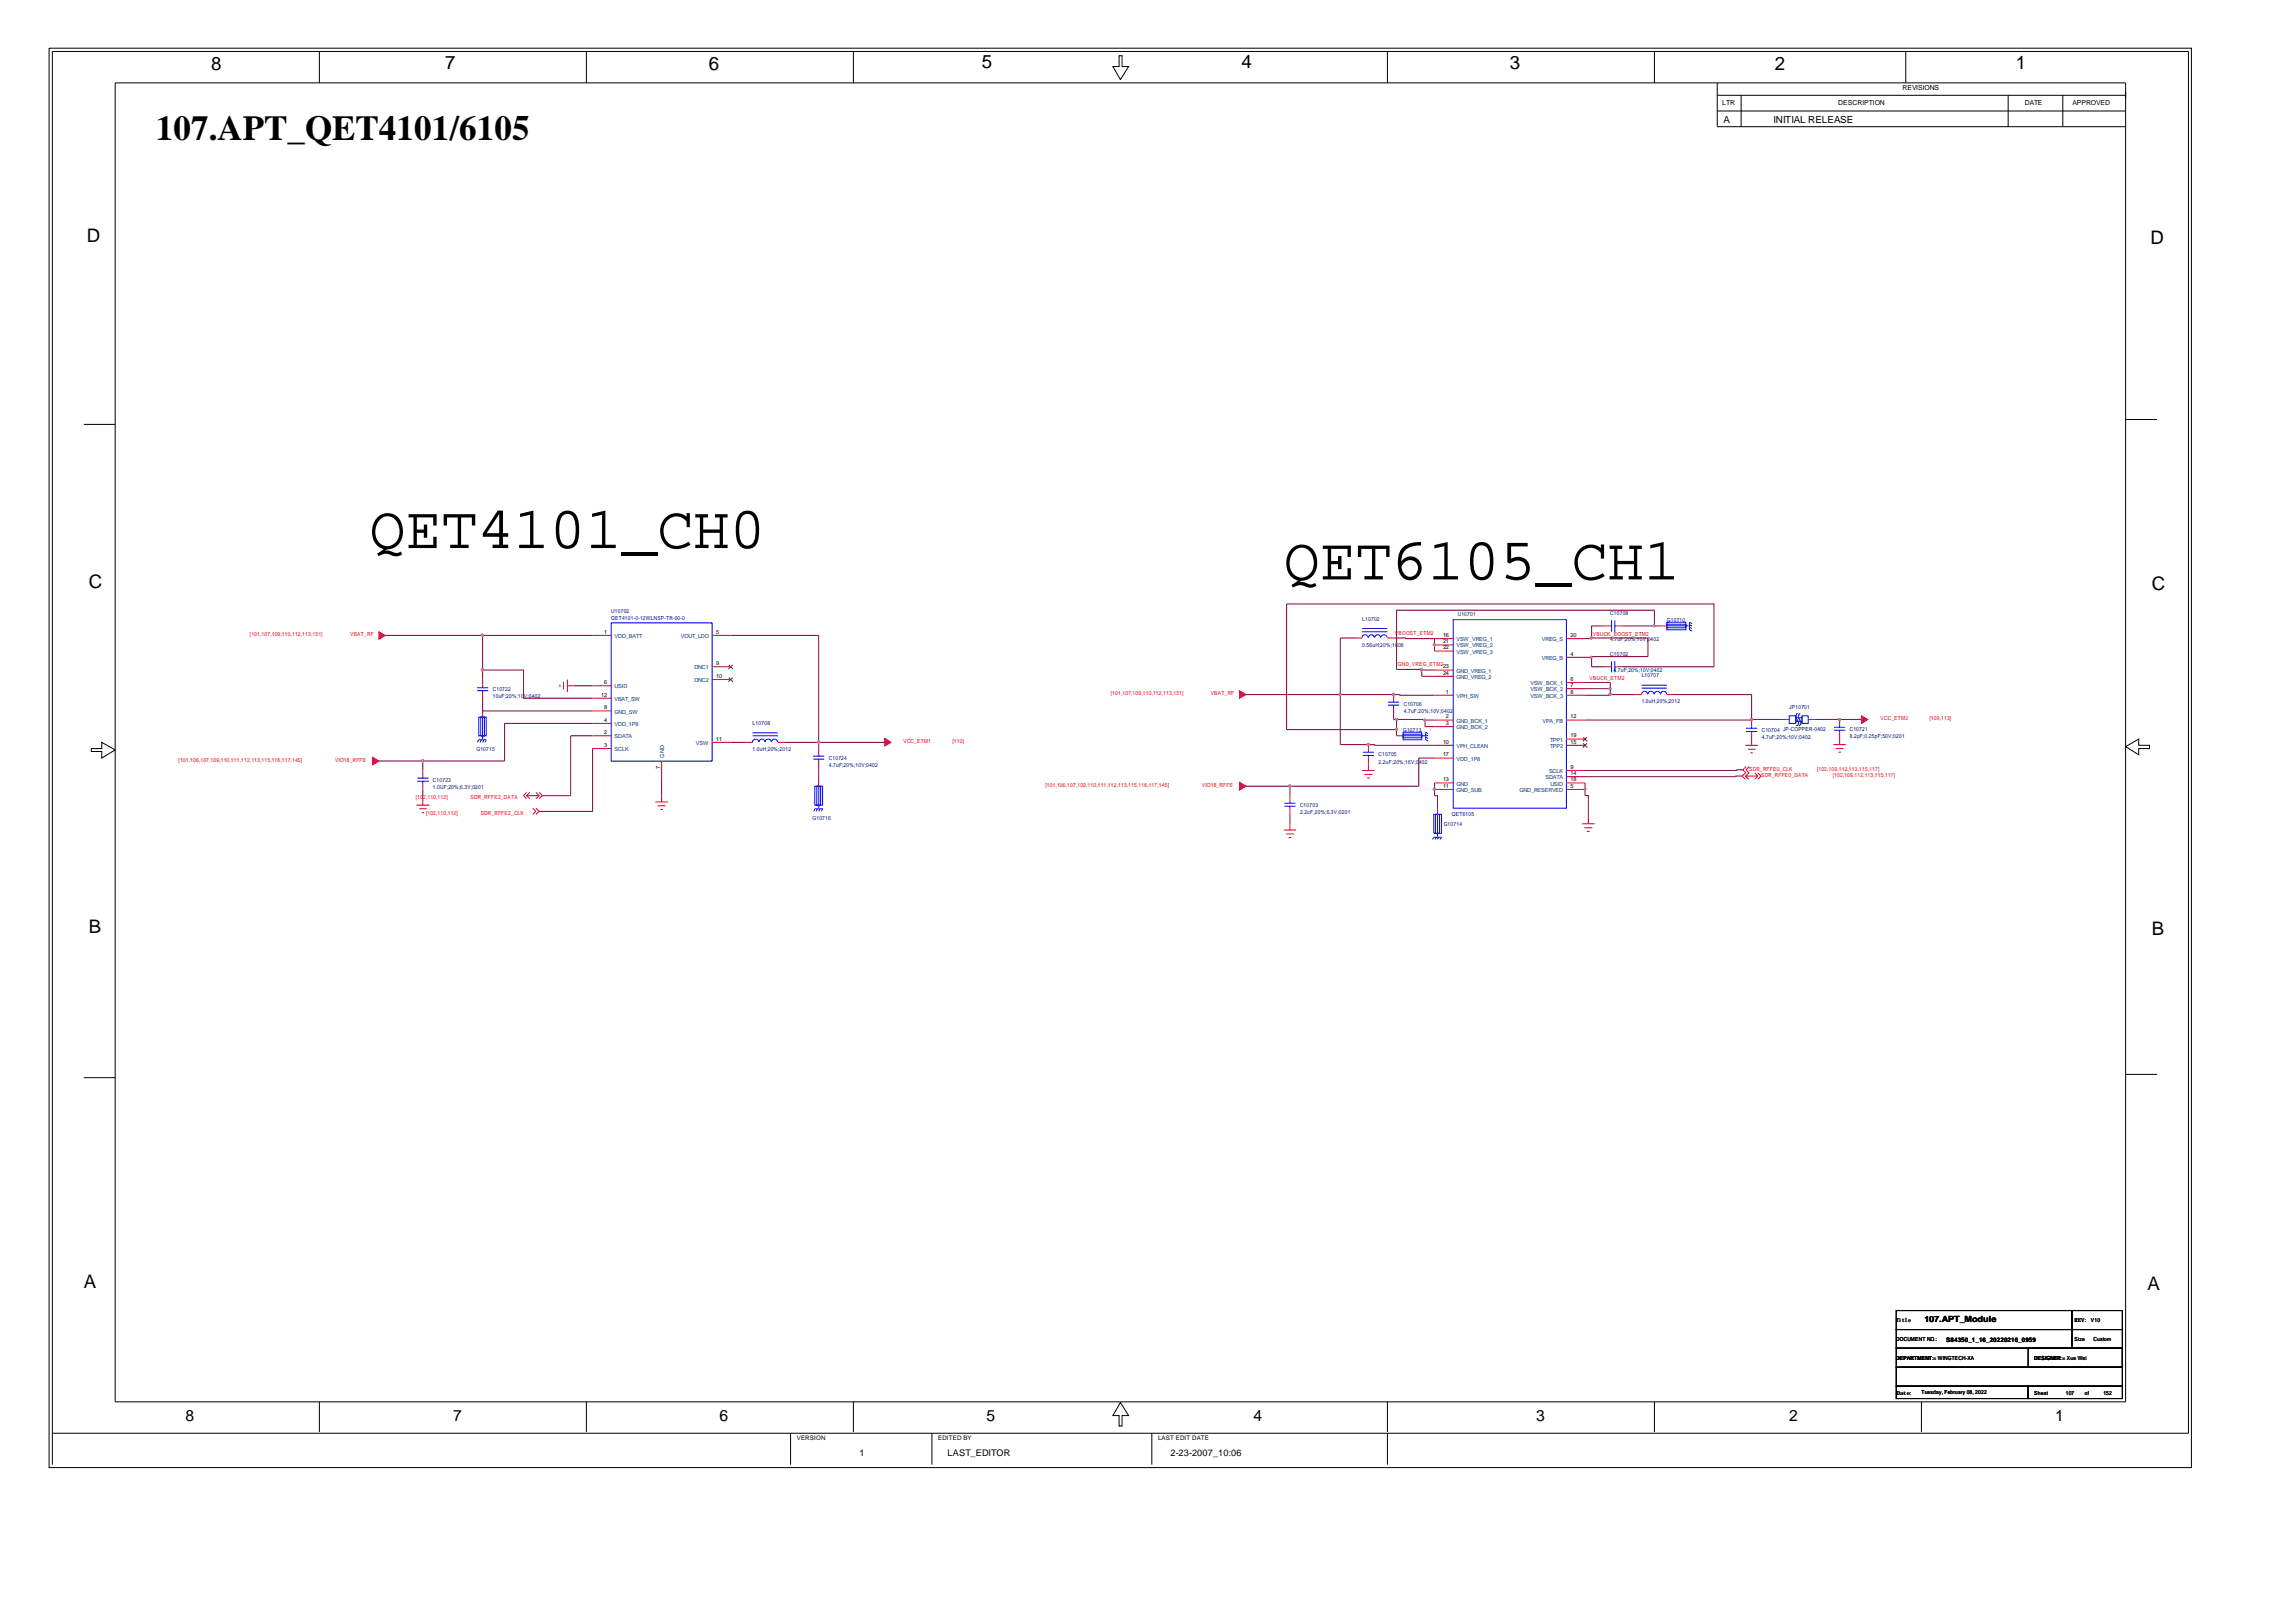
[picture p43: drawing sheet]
<svg xmlns="http://www.w3.org/2000/svg" width="297mm" height="210mm" viewBox="0 0 297 210" stroke-linecap="round" stroke-linejoin="round" font-family="sans-serif">
<defs><g id="words">
<g font-size="7.8">
<text x="47.8" y="70.9">QET4101_CH0</text>
<text x="166.1" y="75">QET6105_CH1</text>
</g>
<text font-size="4.5" x="20.2" y="18.1">107.APT_QET4101/6105</text>
<g font-size="2.4">
<text x="27.3" y="9.1">8</text>
<text x="57.6" y="9">7</text>
<text x="91.7" y="9.1">6</text>
<text x="127" y="8.9">5</text>
<text x="160.6" y="8.9">4</text>
<text x="195.3" y="9">3</text>
<text x="229.6" y="9.1">2</text>
<text x="260.8" y="9">1</text>
<text x="11.2" y="31.3">D</text>
<text x="278.2" y="31.6">D</text>
<text x="11.5" y="76">C</text>
<text x="278.4" y="76.3">C</text>
<text x="11.5" y="120.7">B</text>
<text x="278.4" y="121">B</text>
<text x="10.8" y="166.7">A</text>
<text x="277.8" y="166.9">A</text>
</g>
<g font-size="2">
<text x="24" y="183.9">8</text>
<text x="58.6" y="183.9">7</text>
<text x="93.1" y="183.9">6</text>
<text x="127.6" y="183.9">5</text>
<text x="162.2" y="183.9">4</text>
<text x="198.8" y="183.9">3</text>
<text x="231.5" y="183.9">2</text>
<text x="265.9" y="183.9">1</text>
</g>
<g font-size="1.3">
<text x="223" y="16">A</text>
<text x="229.4" y="16">INITIAL RELEASE</text>
</g>
<g font-size="1.2">
<text x="111.2" y="188.4">1</text>
<text x="122.6" y="188.4">LAST_EDITOR</text>
<text x="151.4" y="188.4">2-23-2007_10:06</text>
</g>
<text font-size="1.1" x="249" y="171">107.APT_Module</text>
<g font-size=".9">
<text x="246.1" y="11.6">REVISIONS</text>
<text x="222.8" y="13.6">LTR</text>
<text x="237.8" y="13.6">DESCRIPTION</text>
<text x="262" y="13.6">DATE</text>
<text x="268.1" y="13.6">APPROVED</text>
</g>
<g font-size=".8">
<text x="251.8" y="173.6">S84350_1_16_20220216_0959</text>
<text x="103.1" y="186.4">VERSION</text>
<text x="121.4" y="186.4">EDITED BY</text>
<text x="149.8" y="186.4">LAST EDIT DATE</text>
</g>
<g font-size=".7" fill="#f00">
<text x="32.3" y="82.3">[101,107,109,110,112,113,151]</text>
<text x="45.3" y="82.3">VBAT_RF</text>
<text x="180.5" y="82.2">VBOOST_ETM2</text>
<text x="206.1" y="82.3">VBUCK_BOOST_ETM2</text>
<text x="143.7" y="89.9">[101,107,109,110,112,113,151]</text>
<text x="156.6" y="89.9">VBAT_RF</text>
<text x="180.8" y="86.2">GND_VREG_ETM2</text>
<text x="205.7" y="87.9">VBUCK_ETM2</text>
<text x="243.3" y="93.2">VCC_ETM2</text>
<text x="249.6" y="93.2">[109,113]</text>
<text x="23.1" y="98.7">[101,106,107,109,110,111,112,113,115,116,117,145]</text>
<text x="43.3" y="98.7">VIO18_RFFE</text>
<text x="116.9" y="96.1">VCC_ETM1</text>
<text x="123.2" y="96.1">[110]</text>
<text x="135.3" y="101.9">[101,106,107,109,110,111,112,113,115,116,117,145]</text>
<text x="155.5" y="101.9">VIO18_RFFE</text>
<text x="226.3" y="99.8">SDR_RFFE0_CLK</text>
<text x="227.8" y="100.5">SDR_RFFE0_DATA</text>
<text x="235.1" y="99.8">[102,109,112,113,115,117]</text>
<text x="237.1" y="100.5">[102,109,112,113,115,117]</text>
<text x="53.8" y="103.4">[102,110,112]</text>
<text x="55.1" y="105.5">[102,110,112]</text>
<text x="60.9" y="103.4">SDR_RFFE2_DATA</text>
<text x="62.2" y="105.5">SDR_RFFE2_CLK</text>
</g>
<g font-size=".7">
<text x="78.1" y="82">1</text>
<text x="92.7" y="82">5</text>
<text x="186.7" y="82.4">16</text>
<text x="186.7" y="83.2">21</text>
<text x="203.2" y="82.4">20</text>
<text x="78.1" y="88.5">6</text>
<text x="92.7" y="86.1">9</text>
<text x="92.7" y="87.7">10</text>
<text x="186.7" y="84">22</text>
<text x="186.7" y="86.5">23</text>
<text x="186.7" y="87.3">24</text>
<text x="187.1" y="89.8">1</text>
<text x="203.2" y="84.9">4</text>
<text x="203.2" y="88.1">6</text>
<text x="203.2" y="88.9">7</text>
<text x="203.2" y="89.8">8</text>
<text x="77.8" y="90.1">12</text>
<text x="78.1" y="95">2</text>
<text x="78.1" y="93.4">4</text>
<text x="78.1" y="91.8">8</text>
<text x="92.7" y="95.9">11</text>
<text x="187.1" y="93">2</text>
<text x="187.1" y="93.8">3</text>
<text x="203.2" y="93">12</text>
<text x="203.2" y="95.4">19</text>
<text x="78.1" y="96.7">3</text>
<text x="85.4" y="99.5" transform="rotate(-90 85.4 99.5)">7</text>
<text x="186.7" y="96.2">10</text>
<text x="186.7" y="102">11</text>
<text x="186.7" y="101.1">13</text>
<text x="186.7" y="97.9">17</text>
<text x="203.2" y="102">5</text>
<text x="203.2" y="99.5">9</text>
<text x="203.2" y="100.3">14</text>
<text x="203.2" y="96.2">15</text>
<text x="203.2" y="101.1">18</text>
<text x="245.3" y="173.5">DOCUMENT NO.:</text>
<text x="245.3" y="171.1">Title</text>
<text x="268.4" y="173.5">Size</text>
<text x="268.4" y="171.1">REV: V10</text>
<text x="270.8" y="173.5">Custom</text>
<text x="245.3" y="176">DEPARTMENT</text>
<text x="245.3" y="176">DEPARTMENT:= WINGTECH-XA</text>
<text x="263.2" y="176">DESIGNER</text>
<text x="263.2" y="176">DESIGNER:= Xue Wei</text>
<text x="245.4" y="180.5">Date:</text>
<text x="248.6" y="180.4">Tuesday, February 08, 2022</text>
<text x="263.2" y="180.5">Sheet</text>
<text x="267.3" y="180.5">107</text>
<text x="269.7" y="180.5">of</text>
<text x="272.1" y="180.5">152</text>
</g>
<g font-size=".7" fill="#000080">
<text x="79.1" y="79.3">U10702</text>
<text x="79.1" y="80.3">QET4101-0-12WLNSP-TR-00-0</text>
<text x="176.2" y="80.4">L10702</text>
<text x="176.2" y="83.7">0.56uH;20%;1608</text>
<text x="188.6" y="79.7">U10701</text>
<text x="208.3" y="79.6">C10708</text>
<text x="208.3" y="82.9">4.7uF;20%;10V;0402</text>
<text x="215.6" y="80.4">G10710</text>
<text x="63.8" y="89.4">C10722</text>
<text x="208.3" y="84.9">C10702</text>
<text x="208.7" y="86.9">4.7uF;20%;10V;0402</text>
<text x="212.4" y="87.6">L10707</text>
<text x="63.8" y="90.4">10uF;20%;10V;0402</text>
<text x="97.4" y="93.8">L10708</text>
<text x="181.5" y="94.7">G10713</text>
<text x="181.6" y="91.3">C10706</text>
<text x="181.6" y="92.3">4.7uF;20%;10V;0402</text>
<text x="212.4" y="91">1.0uH;20%;2012</text>
<text x="227.9" y="94.7">C10704 JP-COPPER-0402</text>
<text x="227.9" y="95.6">4.7uF;20%;10V;0402</text>
<text x="231.5" y="91.7">JP10701</text>
<text x="239.3" y="94.6">C10721</text>
<text x="239.3" y="95.6">8.2pF;0.25pF;50V;0201</text>
<text x="56" y="101.1">C10723</text>
<text x="61.6" y="97.2">G10715</text>
<text x="97.4" y="97.2">1.0uH;20%;2012</text>
<text x="107.2" y="98.3">C10724</text>
<text x="107.2" y="99.3">4.7uF;20%;10V;0402</text>
<text x="178.4" y="97.8">C10705</text>
<text x="178.4" y="98.8">2.2uF;20%;16V;0402</text>
<text x="56" y="102.1">1.0UF;20%;6.3V;0201</text>
<text x="105.1" y="106.1">G10716</text>
<text x="168.2" y="104.4">C10703</text>
<text x="168.2" y="105.4">2.2uF;20%;6.3V;0201</text>
<text x="186.8" y="106.9">G10714</text>
<text x="187.8" y="105.6">QET6105</text>
</g>
<g font-size=".7" fill="#004080">
<text x="79.5" y="82.6">VDD_BATT</text>
<text x="88.1" y="82.6">VOUT_LDO</text>
<text x="188.4" y="83">VSW_VREG_1</text>
<text x="188.4" y="83.8">VSW_VREG_2</text>
<text x="199.5" y="83">VREG_S</text>
<text x="79.5" y="89.1">USID</text>
<text x="89.8" y="86.6">DNC1</text>
<text x="89.8" y="88.3">DNC2</text>
<text x="188.4" y="84.6">VSW_VREG_3</text>
<text x="188.4" y="87.1">GND_VREG_1</text>
<text x="188.4" y="87.9">GND_VREG_2</text>
<text x="198" y="88.7">VSW_BCK_1</text>
<text x="198" y="89.5">VSW_BCK_2</text>
<text x="199.5" y="85.4">VREG_B</text>
<text x="79.5" y="95.6">SDATA</text>
<text x="79.5" y="94">VDD_1P8</text>
<text x="79.5" y="92.3">GND_SW</text>
<text x="79.5" y="90.7">VBAT_SW</text>
<text x="188.4" y="90.3">VPH_SW</text>
<text x="188.4" y="93.5">GND_BCK_1</text>
<text x="188.4" y="94.4">GND_BCK_2</text>
<text x="198" y="90.3">VSW_BCK_3</text>
<text x="199.6" y="93.5">VPA_FB</text>
<text x="200.5" y="96">TPP1</text>
<text x="79.5" y="97.2">SCLK</text>
<text x="85.9" y="98.1" transform="rotate(-90 85.9 98.1)">GND</text>
<text x="90" y="96.4">VSW</text>
<text x="188.4" y="96.8">VPH_CLEAN</text>
<text x="188.4" y="101.7">GND</text>
<text x="188.4" y="98.4">VDD_1P8</text>
<text x="199.9" y="100.9">SDATA</text>
<text x="200.4" y="100">SCLK</text>
<text x="200.5" y="96.8">TPP2</text>
<text x="200.6" y="101.7">USID</text>
<text x="188.4" y="102.5">GND_SUB</text>
<text x="196.6" y="102.5">GND_RESERVED</text>
</g>
</g></defs>
<g fill="none" stroke="#000" stroke-width=".13">
<path d="M6.3 6.2h277.2v183.7h-277.2zM14.9 10.7h260.1v170.7h-260.1zM41.3 6.7v4M75.9 6.7v4M110.4 6.7v4M144.8 7.2h.4v1.4h.8l-1.1 1.7-.9-1.7h.8zM179.5 6.7v4M214 6.7v4M222.2 10.7v5.7h52.8M222.2 14.4h52.8M222.2 12.3h52.8M225.3 12.3v4.1"/>
<path d="M246.5 6.7v4M259.8 12.3v4.1M266.9 12.3v4.1M10.8 54.9h4.1M275 54.3h4.1M11.8 96.9h1.4v-.8l1.7 .9-1.7 1.1v-.8h-1.4zM275 96.6l1.7-1v.8h1.4v.5h-1.4v.8zM10.8 139.5h4.1M275 139h4.1M245.3 169.6h22.8v2.5h-22.8zM245.3 172.1h22.8v2.4h-22.8zM245.3 179.4h17.1v1.6h-17.1z"/>
<path d="M245.3 176.9h29.3v2.5h-29.3zM245.3 174.5h29.3v2.4h-29.3zM262.4 179.4h12.2v1.6h-12.2zM262.4 174.5h12.2v2.4h-12.2zM268.1 169.6h6.5v2.5h-6.5zM268.1 172.1h6.5v2.4h-6.5zM6.8 185.5h276.3v-178.8h-276.3v182.8M41.3 181.4v3.9M75.9 181.4v3.9M102.3 185.5v4M110.4 181.4v3.9M120.6 185.5v4"/>
<path d="M144.9 181.5l1.1 1.7h-.8v1.3h-.4v-1.3h-.8zM149 185.5v4M179.5 181.4v3.9M179.5 185.5v4M214 181.4v3.9M248.6 181.4v3.9"/>
</g>
<g fill="none" stroke="#f00" stroke-width=".13">
<path d="M54.7 99.7v.8M62.4 87.9v.8M62.4 89.5v.9M62.4 92v.8M72.4 88.6v.3M72.9 88.2v1M73.4 88.7h.8M73.4 87.9v1.6M76.7 96.9h2.4M76.7 88.7h2.4M76.7 95.2h2.4M76.7 82.2h2.4"/>
<path d="M76.7 93.6h2.4M76.7 92h2.4M76.7 90.4h2.4M85.6 98.5v2.4M92.1 86.3h2.4M92.1 96.1h2.4M92.1 82.2h2.4M92.1 87.9h2.4M96.6 96.1h.8M100.6 96.1h.8M105.9 96.9v.8M105.9 98.5v.8"/>
<path d="M175.4 82.6h.8M176.2 99.7h1.6M177 96.4v.8M177 98v.8M177 98.9v.8M179.5 82.6h.8M180.3 89.9v.8M180.3 91.5v.8M180.7 95.2h.8M185.6 96.4h2.4M185.6 90h2.4M185.6 93.2h2.4"/>
<path d="M185.6 94h2.4M185.6 82.6h2.4M185.6 98.1h2.4M185.6 83.5h2.4M185.6 84.3h2.4M185.6 86.7h2.4M185.6 87.5h2.4M202.6 96.4h2.5M202.6 99.7h2.5M202.6 90h2.5M202.6 93.2h2.5M202.6 85.1h2.5"/>
<path d="M202.6 88.3h2.5M202.6 89.1h2.5M202.6 82.6h2.5M202.6 95.6h2.5M207.5 81h.8M207.5 86.3h.8M209.1 81h.9M209.1 86.3h.9M211.6 89.9h.8M214.8 81h.8M215.6 89.9h.9M225.8 96.4h1.6"/>
<path d="M225.9 99.2l-.4 .4 .4 .4M226.1 97h1M226.3 99.2l-.4 .4 .4 .4M226.4 97.4h.4M226.6 93.2v.8M226.6 94.8v1.6M230.7 93.1h.8M233.9 93.1h.8M237.2 96.4h1.6M237.5 96.9h1M237.8 97.3h.4M238 93.1v.9"/>
<path d="M238 94.8v1.6M53.9 104.2h1.6M54.2 104.7h1M54.6 105.2h.3M54.7 101.3v.9M54.7 103.3v.9M68.1 102.5l-.4 .5 .4 .3M68.1 103l.4 .3M68.1 103h1.7M68.5 102.5l-.4 .5M68.9 104.6l.4 .4-.4 .4M69.3 104.6l.5 .4-.5 .4"/>
<path d="M69.3 102.5l.5 .5M69.8 103l-.5 .3M69.8 102.5l.3 .5-.3 .3M84.8 103.8h1.6M85.1 104.3h1M85.4 104.7h.4M85.6 103v.8M105.9 100.9v.8M166.1 107.4h1.6M166.4 107.9h1M166.7 108.4h.3M166.9 103v.8"/>
<path d="M166.9 104.6v.8M166.9 106.6v.8M176.5 100.2h1M176.9 100.7h.3M185.6 102.2h2.4M185.6 101.3h2.4M186 104.6v.8M202.6 102.2h2.5M202.6 101.3h2.5M202.6 100.5h2.5M204.7 106.6h1.6M205 107.1h1"/>
<path d="M205.3 107.6h.4M205.5 105.8v.8M225.8 100l-.4 .4 .4 .5M225.8 100.4h1.6M225.8 100.4l.4 .5M226.2 100l-.4 .4M227 100l.4 .4M227.4 100.4l-.4 .5M227.4 100l.4 .4-.4 .5"/>
</g>
<g fill="#f00" stroke="#f00" stroke-width=".13">
<path d="M160.4 89.4l.8 .5-.8 .5z" fill-rule="evenodd"/>
<path d="M240.8 92.6l.8 .5-.8 .5z" fill-rule="evenodd"/>
<path d="M160.4 101.2l.8 .5-.8 .5z" fill-rule="evenodd"/>
<path d="M49 81.8l.8 .4-.8 .5z" fill-rule="evenodd"/>
<path d="M48.2 98l.8 .5-.8 .5z" fill-rule="evenodd"/>
<path d="M114.5 95.6l.8 .5-.8 .4z" fill-rule="evenodd"/>
</g>
<g fill="none" stroke="#00f" stroke-width=".13">
<path d="M61.7 89h1.5M61.7 89.4h1.5M61.8 96.1l.1-.4h1l-.2 .4M61.9 92.8h1v2.4h-1zM62.2 92.8h.5v2.4h-.5zM62.3 95.7l-.2 .4M62.4 88.7v.3M62.4 89.4v.1M62.4 92.8v2.8M62.6 95.7l-.2 .4M79.1 80.6h13v17.9h-13zM97.4 96a.4 .4 0 0 1 .4-.4 .4 .4 0 0 1 .4 .4"/>
<path d="M97.4 94.8h3.2M97.4 95.2h3.2M98.2 96a.38 .38 0 0 1 .4-.4 .38 .38 0 0 1 .4 .4M99 96a.38 .38 0 0 1 .4-.4 .38 .38 0 0 1 .4 .4M99.8 96a.38 .38 0 0 1 .4-.4 .38 .38 0 0 1 .4 .4M105.2 98.2h1.4M105.2 97.8h1.4M105.9 97.7v.1M105.9 98.2v.3M176.2 81.3h3.3M176.2 82.5a.38 .38 0 0 1 .4-.4 .38 .38 0 0 1 .4 .4M176.2 81.8h3.3"/>
<path d="M176.3 97.8h1.5M176.3 97.3h1.5M177 97.2v.1M177 97.8v.2M177 82.5a.38 .38 0 0 1 .4-.4 .38 .38 0 0 1 .4 .4M177.8 82.5a.38 .38 0 0 1 .4-.4 .38 .38 0 0 1 .4 .4M178.6 82.5a.4 .4 0 0 1 .4-.4 .4 .4 0 0 1 .5 .4M179.6 91.2h1.4M179.6 90.9h1.4M180.3 90.7v.2M180.3 91.2v.3M181.5 95h2.4v.5h-2.4z"/>
<path d="M181.5 94.8h2.4v.9h-2.4zM181.5 95.2h2.9M184.4 95.1l.3 .1M184.4 95.4l.3 .2M184.7 94.9l-.3-.1v.9l.3 .2M188 80.2h14.6v24.4h-14.6zM208.3 81h.2M208.3 86.3h.2M208.5 80.3v1.5M208.5 85.6v1.4M208.9 81h.2M208.9 86.3h.2"/>
<path d="M208.9 80.3v1.5M208.9 85.6v1.4M212.4 89h3.2M212.4 88.7h3.2M213.1 89.8a.38 .38 0 0 0-.3-.3 .38 .38 0 0 0-.4 .3M214 89.8a.4 .4 0 0 0-.4-.3 .4 .4 0 0 0-.4 .3M214.8 89.8a.38 .38 0 0 0-.4-.3 .38 .38 0 0 0-.4 .3M215.6 89.8a.38 .38 0 0 0-.4-.3 .38 .38 0 0 0-.4 .3M215.6 81h2.9M215.6 80.8h2.5v.5h-2.5zM215.6 80.5h2.5v1h-2.5zM218.6 80.9l.3 .1"/>
<path d="M218.6 81.2l.3 .1M218.9 80.7l-.3-.2v1l.3 .2M225.9 94.2h1.4M225.9 94.7h1.4M226.6 94v.2M226.6 94.7v.1M231.5 92.6h.8v1h-.8zM232.3 92.9h.8v.5h-.8zM232.3 92.6v.3M232.3 93.4v.2M232.5 92.3a.84 .84 0 0 0 .2 1.1v.3l-.3 .3M232.9 92.3a.85 .85 0 0 0 .1 1.1v.3l-.3 .3"/>
<path d="M233.1 92.6h.8v1h-.8zM233.1 92.6v.3M233.1 93.4v.2M237.3 94.5h1.4M237.3 94.1h1.4M238 94v.1M238 94.5v.3M54 101.1h1.5M54 100.7h1.5M54.7 100.5v.2M54.7 101.1v.2M105.3 105l.1-.3h1l-.1 .3"/>
<path d="M105.4 101.7h1v2.5h-1zM105.7 101.7h.5v2.5h-.5zM105.7 104.7l-.1 .3M105.9 101.7v2.9M106.1 104.7l-.2 .3M166.2 104.3h1.4M166.2 103.9h1.4M166.9 103.8v.1M166.9 104.3v.3M185.3 108.6l.2-.3h1l-.2 .3M185.5 105.4h1v2.4h-1zM185.7 105.4h.5v2.4h-.5z"/>
<path d="M185.8 108.3l-.1 .3M186 105.4v2.9M186.1 108.3l-.1 .3"/>
</g>
<path d="M94.3 86l.5 .6M94.3 87.7l.5 .5M94.8 86l-.6 .6M94.8 87.7l-.6 .5M204.8 96.2l.6 .5M204.8 95.4l.6 .5M205.3 96.2l-.5 .5M205.3 95.4l-.5 .5" fill="none" stroke="#804000" stroke-width=".13"/>
<g fill="none" stroke="#800040" stroke-width=".13">
<path d="M49.8 82.2h26.9M54.7 98.5v1.2M62.4 82.2v5.7M62.4 90.4v1.6h14.3M62.4 86.7h5.3v3.7h9M74.2 88.7h2.5M76.7 95.2h-2.9v7.8h-3.7M76.7 96.9v8.1h-6.9M76.7 93.6h-11.4v4.9h-16.3M94.5 82.2h11.4v14.7M94.5 96.1h2.1M101.4 96.1h13.1"/>
<path d="M105.9 99.3v1.6M161.2 89.9h19.9v.1h4.5M175.4 82.6h-2v13.8h12.2M177 98.8v.1M180.3 82.6h5.3v1.7M180.3 92.3v.8h4.1v.9h1.2M180.7 93.1v2.1M183.9 86.7h1.7M184.4 93.2h1.2M185.6 98.1h-2v3.6h-22.4M205.1 85.1h.8M205.1 88.3h3.2v1.7h-3.2"/>
<path d="M205.1 89.1h3.2M205.9 82.6h-.8M205.9 82.6h7.3v2.4h-7.3v1.3h1.6M207.5 81h-1.6v1.6M208.3 89.9h3.3M210 86.3h11.7v-8.1h-55.2v16.2h14.2M210 81h4.8M214 81v-2h-33.3v7.6h3.2v.9h1.7M216.5 89.9h10.1v3.3h-21.5M225.5 99.6h-.8v.1h-19.6M226.6 93.1h4.1M234.7 93.1h6.1"/>
<path d="M54.7 102.2v1.1M85.6 100.9v2.1M166.9 101.7v1.3M166.9 105.4v1.2M185.6 101.3v1.7h.4v1.6M205.1 101.3v1.7h.4v2.8M225.4 100.4h-.8v.1h-19.5"/>
</g>
<g fill="#f0f" stroke="#f0f" stroke-width=".13">
<path d="M173.3 89.8h.1h.1l-.1 .2h-.1z" fill-rule="evenodd"/>
<path d="M205.8 82.4h.1l.1 .1-.1 .2-.1-.1z" fill-rule="evenodd"/>
<path d="M205.8 85h.1v.1h-.1z" fill-rule="evenodd"/>
<path d="M208.2 89.8h.2v.2h-.2z" fill-rule="evenodd"/>
<path d="M226.5 93h.2v.1l-.1 .1h-.1z" fill-rule="evenodd"/>
<path d="M208.2 89h.2v.1l-.1 .2-.1-.1z" fill-rule="evenodd"/>
<path d="M180.2 89.8h.2v.2h-.2z" fill-rule="evenodd"/>
<path d="M180.6 93h.2v.2h-.2z" fill-rule="evenodd"/>
<path d="M176.9 96.2h.2v.2h-.2z" fill-rule="evenodd"/>
<path d="M185.5 102h.1v.2h-.1z" fill-rule="evenodd"/>
<path d="M166.7 101.6h.3v.2h-.3z" fill-rule="evenodd"/>
<path d="M237.9 93h.2v.1l-.1 .1h-.1z" fill-rule="evenodd"/>
<path d="M62.3 82.1h.2v.2h-.2z" fill-rule="evenodd"/>
<path d="M62.3 86.6h.2v.2h-.2z" fill-rule="evenodd"/>
<path d="M54.6 98.3h.2v.1l-.1 .2h-.1z" fill-rule="evenodd"/>
<path d="M105.8 95.9h.2v.1l-.1 .2-.1-.1z" fill-rule="evenodd"/>
<path d="M180.6 94.3h.2v.1l-.1 .1h-.1z" fill-rule="evenodd"/>
<path d="M213.9 80.9h.2v.2h-.2z" fill-rule="evenodd"/>
<path d="M184.2 93.1h.2l.1 .1-.2 .1h-.1z" fill-rule="evenodd"/>
<path d="M183.8 86.6h.2v.2h-.2z" fill-rule="evenodd"/>
<path d="M205 102h.1v.2h-.1z" fill-rule="evenodd"/>
<path d="M185.5 83.3h.1l.1 .1-.2 .2v-.1z" fill-rule="evenodd"/>
<path d="M173.3 89.8h.1h.1l-.1 .2h-.1z" fill-rule="evenodd"/>
<path d="M205.8 82.4h.1l.1 .1-.1 .2-.1-.1z" fill-rule="evenodd"/>
<path d="M205.8 85h.1v.1h-.1z" fill-rule="evenodd"/>
<path d="M208.2 89.8h.2v.2h-.2z" fill-rule="evenodd"/>
<path d="M226.5 93h.2v.1l-.1 .1h-.1z" fill-rule="evenodd"/>
<path d="M208.2 89h.2v.1l-.1 .2-.1-.1z" fill-rule="evenodd"/>
<path d="M180.2 89.8h.2v.2h-.2z" fill-rule="evenodd"/>
<path d="M180.6 93h.2v.2h-.2z" fill-rule="evenodd"/>
<path d="M176.9 96.2h.2v.2h-.2z" fill-rule="evenodd"/>
<path d="M185.5 102h.1v.2h-.1z" fill-rule="evenodd"/>
<path d="M166.7 101.6h.3v.2h-.3z" fill-rule="evenodd"/>
<path d="M237.9 93h.2v.1l-.1 .1h-.1z" fill-rule="evenodd"/>
<path d="M62.3 82.1h.2v.2h-.2z" fill-rule="evenodd"/>
<path d="M62.3 86.6h.2v.2h-.2z" fill-rule="evenodd"/>
<path d="M54.6 98.3h.2v.1l-.1 .2h-.1z" fill-rule="evenodd"/>
<path d="M105.8 95.9h.2v.1l-.1 .2-.1-.1z" fill-rule="evenodd"/>
<path d="M180.6 94.3h.2v.1l-.1 .1h-.1z" fill-rule="evenodd"/>
<path d="M213.9 80.9h.2v.2h-.2z" fill-rule="evenodd"/>
<path d="M184.2 93.1h.2l.1 .1-.2 .1h-.1z" fill-rule="evenodd"/>
<path d="M183.8 86.6h.2v.2h-.2z" fill-rule="evenodd"/>
<path d="M205 102h.1v.2h-.1z" fill-rule="evenodd"/>
<path d="M185.5 83.3h.1l.1 .1-.2 .2v-.1z" fill-rule="evenodd"/>
</g>
<use href="#words"/>
</svg>
